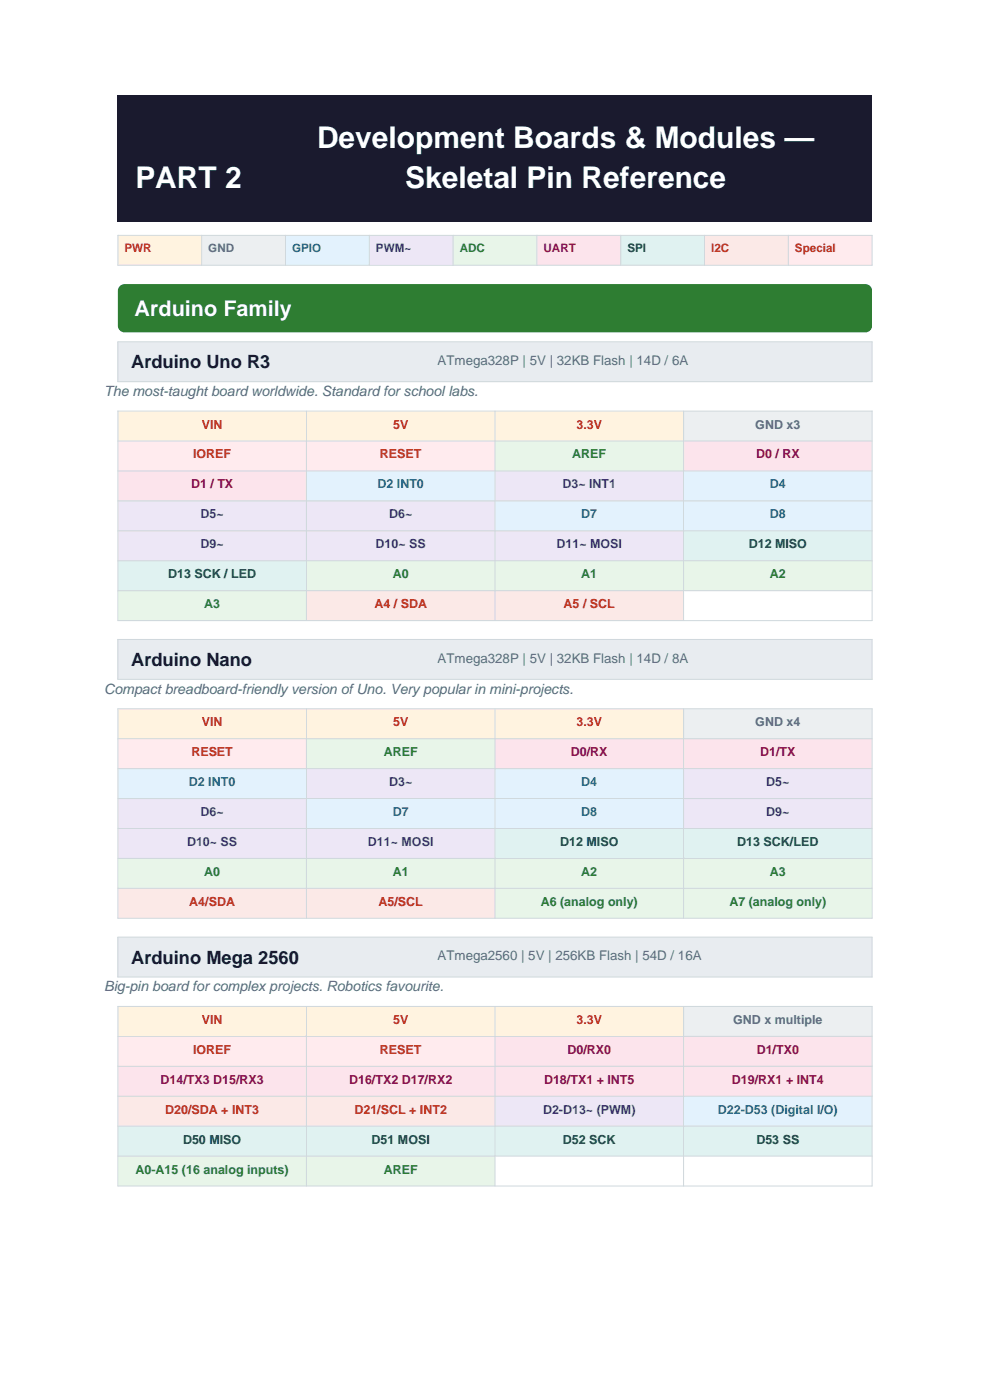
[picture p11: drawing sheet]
<svg xmlns="http://www.w3.org/2000/svg" width="210mm" height="297mm" viewBox="0 0 210 297" stroke-linecap="round" stroke-linejoin="round" font-family="sans-serif">
<defs><g id="words">
<g font-size="6.3" fill="#fff">
<text x="67.3" y="31.4">Development Boards &amp; Modules —</text>
<text x="28.7" y="39.9">PART 2</text>
<text x="85.9" y="39.9">Skeletal Pin Reference</text>
</g>
<text font-size="4.6" fill="#fff" x="28.5" y="67">Arduino Family</text>
<g font-size="3.9" fill="#1a1a2e">
<text x="27.8" y="78.2">Arduino Uno R3</text>
<text x="27.8" y="141.3">Arduino Nano</text>
<text x="27.8" y="204.5">Arduino Mega 2560</text>
</g>
<g font-size="3" fill="#546e7a">
<text x="22.1" y="84">The most-taught board worldwide. Standard for school labs.</text>
<text x="22.1" y="147.1">Compact breadboard-friendly version of Uno. Very popular in mini-projects.</text>
<text x="22.1" y="210.3">Big-pin board for complex projects. Robotics favourite.</text>
</g>
<g font-size="2.8" fill="#546e7a">
<text x="92.8" y="77.4">ATmega328P | 5V | 32KB Flash | 14D / 6A</text>
<text x="92.8" y="140.6">ATmega328P | 5V | 32KB Flash | 14D / 8A</text>
<text x="92.8" y="203.7">ATmega2560 | 5V | 256KB Flash | 54D / 16A</text>
</g>
<g font-size="2.6" fill="#e65100">
<text x="42.8" y="90.9">VIN</text>
<text x="83.4" y="90.9">5V</text>
<text x="122.3" y="90.9">3.3V</text>
<text x="42.8" y="154.1">VIN</text>
<text x="83.4" y="154.1">5V</text>
<text x="122.3" y="154.1">3.3V</text>
<text x="42.8" y="217.2">VIN</text>
<text x="83.4" y="217.2">5V</text>
<text x="122.3" y="217.2">3.3V</text>
</g>
<g font-size="2.6" fill="#546e7a">
<text x="160.2" y="90.9">GND x3</text>
<text x="160.2" y="154.1">GND x4</text>
<text x="155.5" y="217.2">GND x multiple</text>
</g>
<g font-size="2.6" fill="#b71c1c">
<text x="41" y="97.3">IOREF</text>
<text x="80.6" y="97.3">RESET</text>
<text x="40.6" y="160.4">RESET</text>
<text x="41" y="223.6">IOREF</text>
<text x="80.6" y="223.6">RESET</text>
</g>
<g font-size="2.6" fill="#2e7d32">
<text x="121.4" y="97.3">AREF</text>
<text x="83.3" y="122.7">A0</text>
<text x="123.3" y="122.7">A1</text>
<text x="163.3" y="122.7">A2</text>
<text x="43.3" y="129">A3</text>
<text x="81.4" y="160.4">AREF</text>
<text x="43.3" y="185.8">A0</text>
<text x="83.3" y="185.8">A1</text>
<text x="123.3" y="185.8">A2</text>
<text x="163.3" y="185.8">A3</text>
<text x="114.7" y="192.2">A6 (analog only)</text>
<text x="154.7" y="192.2">A7 (analog only)</text>
<text x="28.8" y="249">A0-A15 (16 analog inputs)</text>
<text x="81.4" y="249">AREF</text>
</g>
<g font-size="2.6" fill="#880e4f">
<text x="160.4" y="97.3">D0 / RX</text>
<text x="40.5" y="103.6">D1 / TX</text>
<text x="121.1" y="160.4">D0/RX</text>
<text x="161.3" y="160.4">D1/TX</text>
<text x="120.4" y="223.6">D0/RX0</text>
<text x="160.5" y="223.6">D1/TX0</text>
<text x="34" y="229.9">D14/TX3 D15/RX3</text>
<text x="74" y="229.9">D16/TX2 D17/RX2</text>
<text x="115.4" y="229.9">D18/TX1 + INT5</text>
<text x="155.3" y="229.9">D19/RX1 + INT4</text>
</g>
<g font-size="2.6" fill="#1565c0">
<text x="80.1" y="103.6">D2 INT0</text>
<text x="163.3" y="103.6">D4</text>
<text x="123.3" y="110">D7</text>
<text x="163.3" y="110">D8</text>
<text x="40.1" y="166.8">D2 INT0</text>
<text x="123.3" y="166.8">D4</text>
<text x="83.3" y="173.1">D7</text>
<text x="123.3" y="173.1">D8</text>
<text x="152.3" y="236.3">D22-D53 (Digital I/O)</text>
</g>
<g font-size="2.6" fill="#4527a0">
<text x="119.3" y="103.6">D3~ INT1</text>
<text x="42.5" y="110">D5~</text>
<text x="82.5" y="110">D6~</text>
<text x="42.5" y="116.3">D9~</text>
<text x="79.7" y="116.3">D10~ SS</text>
<text x="118.1" y="116.3">D11~ MOSI</text>
<text x="82.5" y="166.8">D3~</text>
<text x="162.5" y="166.8">D5~</text>
<text x="42.5" y="173.1">D6~</text>
<text x="162.5" y="173.1">D9~</text>
<text x="39.7" y="179.5">D10~ SS</text>
<text x="78.1" y="179.5">D11~ MOSI</text>
<text x="115.2" y="236.3">D2-D13~ (PWM)</text>
</g>
<g font-size="2.6" fill="#004d40">
<text x="158.8" y="116.3">D12 MISO</text>
<text x="35.7" y="122.7">D13 SCK / LED</text>
<text x="118.8" y="179.5">D12 MISO</text>
<text x="156.4" y="179.5">D13 SCK/LED</text>
<text x="38.8" y="242.6">D50 MISO</text>
<text x="78.8" y="242.6">D51 MOSI</text>
<text x="119.4" y="242.6">D52 SCK</text>
<text x="160.4" y="242.6">D53 SS</text>
</g>
<g font-size="2.6" fill="#bf360c">
<text x="79.4" y="129">A4 / SDA</text>
<text x="119.6" y="129">A5 / SCL</text>
<text x="40.1" y="192.2">A4/SDA</text>
<text x="80.3" y="192.2">A5/SCL</text>
<text x="35" y="236.3">D20/SDA + INT3</text>
<text x="75.2" y="236.3">D21/SCL + INT2</text>
</g>
<text font-size="2.5" fill="#e65100" x="26.4" y="53.5">PWR</text>
<text font-size="2.5" fill="#546e7a" x="44.2" y="53.5">GND</text>
<text font-size="2.5" fill="#1565c0" x="62" y="53.5">GPIO</text>
<text font-size="2.5" fill="#4527a0" x="79.7" y="53.5">PWM~</text>
<text font-size="2.5" fill="#2e7d32" x="97.5" y="53.5">ADC</text>
<text font-size="2.5" fill="#880e4f" x="115.3" y="53.5">UART</text>
<text font-size="2.5" fill="#004d40" x="133.1" y="53.5">SPI</text>
<text font-size="2.5" fill="#bf360c" x="150.9" y="53.5">I2C</text>
<text font-size="2.5" fill="#b71c1c" x="168.6" y="53.5">Special</text>
</g></defs>
<path d="M25 20.1h160v26.8h-160z" fill-rule="evenodd" fill="#1a1a2e"/>
<path d="M25 49.9h17.8v6.4h-17.8z" fill-rule="evenodd" fill="#fff3e0"/>
<path d="M42.8 49.9h17.8v6.4h-17.8z" fill-rule="evenodd" fill="#eceff1"/>
<path d="M60.6 49.9h17.7v6.4h-17.7z" fill-rule="evenodd" fill="#e3f2fd"/>
<path d="M78.3 49.9h17.8v6.4h-17.8z" fill-rule="evenodd" fill="#ede7f6"/>
<path d="M96.1 49.9h17.8v6.4h-17.8z" fill-rule="evenodd" fill="#e8f5e9"/>
<path d="M113.9 49.9h17.8v6.4h-17.8z" fill-rule="evenodd" fill="#fce4ec"/>
<path d="M131.7 49.9h17.7v6.4h-17.7z" fill-rule="evenodd" fill="#e0f2f1"/>
<path d="M149.4 49.9h17.8v6.4h-17.8z" fill-rule="evenodd" fill="#fbe9e7"/>
<path d="M167.2 49.9h17.8v6.4h-17.8z" fill-rule="evenodd" fill="#ffebee"/>
<path d="M25 49.9h160v6.4h-160zM42.8 49.9v6.4M60.6 49.9v6.4M78.3 49.9v6.4M96.1 49.9v6.4M113.9 49.9v6.4M131.7 49.9v6.4M149.4 49.9v6.4M167.2 49.9v6.4" fill="none" stroke="#cfd8dc" stroke-width=".21"/>
<path d="M25 60.3h160v10.2h-160z" fill-rule="evenodd" fill="#2e7d32"/>
<path d="M25 72.5h160v8.5h-160z" fill-rule="evenodd" fill="#e8ecf0"/>
<path d="M25 72.5h160v8.5h-160z" fill="none" stroke="#cfd8dc" stroke-width=".21"/>
<g fill="#fff3e0">
<path d="M25 87.2h40v6.4h-40z" fill-rule="evenodd"/>
<path d="M65 87.2h40v6.4h-40z" fill-rule="evenodd"/>
<path d="M105 87.2h40v6.4h-40z" fill-rule="evenodd"/>
</g>
<path d="M145 87.2h40v6.4h-40z" fill-rule="evenodd" fill="#eceff1"/>
<g fill="#ffebee">
<path d="M25 93.6h40v6.3h-40z" fill-rule="evenodd"/>
<path d="M65 93.6h40v6.3h-40z" fill-rule="evenodd"/>
</g>
<path d="M105 93.6h40v6.3h-40z" fill-rule="evenodd" fill="#e8f5e9"/>
<g fill="#fce4ec">
<path d="M145 93.6h40v6.3h-40z" fill-rule="evenodd"/>
<path d="M25 99.9h40v6.4h-40z" fill-rule="evenodd"/>
</g>
<path d="M65 99.9h40v6.4h-40z" fill-rule="evenodd" fill="#e3f2fd"/>
<path d="M105 99.9h40v6.4h-40z" fill-rule="evenodd" fill="#ede7f6"/>
<path d="M145 99.9h40v6.4h-40z" fill-rule="evenodd" fill="#e3f2fd"/>
<g fill="#ede7f6">
<path d="M25 106.3h40v6.3h-40z" fill-rule="evenodd"/>
<path d="M65 106.3h40v6.3h-40z" fill-rule="evenodd"/>
</g>
<g fill="#e3f2fd">
<path d="M105 106.3h40v6.3h-40z" fill-rule="evenodd"/>
<path d="M145 106.3h40v6.3h-40z" fill-rule="evenodd"/>
</g>
<g fill="#ede7f6">
<path d="M25 112.6h40v6.4h-40z" fill-rule="evenodd"/>
<path d="M65 112.6h40v6.4h-40z" fill-rule="evenodd"/>
<path d="M105 112.6h40v6.4h-40z" fill-rule="evenodd"/>
</g>
<g fill="#e0f2f1">
<path d="M145 112.6h40v6.4h-40z" fill-rule="evenodd"/>
<path d="M25 119h40v6.3h-40z" fill-rule="evenodd"/>
</g>
<g fill="#e8f5e9">
<path d="M65 119h40v6.3h-40z" fill-rule="evenodd"/>
<path d="M105 119h40v6.3h-40z" fill-rule="evenodd"/>
<path d="M145 119h40v6.3h-40z" fill-rule="evenodd"/>
<path d="M25 125.3h40v6.4h-40z" fill-rule="evenodd"/>
</g>
<g fill="#fbe9e7">
<path d="M65 125.3h40v6.4h-40z" fill-rule="evenodd"/>
<path d="M105 125.3h40v6.4h-40z" fill-rule="evenodd"/>
</g>
<path d="M145 125.3h40v6.4h-40z" fill-rule="evenodd" fill="#fff"/>
<path d="M25 93.6h160M25 99.9h160M25 87.2h160v44.5h-160zM65 87.2v44.5M105 87.2v44.5M145 87.2v44.5M25 106.3h160M25 112.6h160M25 119h160M25 125.3h160" fill="none" stroke="#cfd8dc" stroke-width=".21"/>
<path d="M25 135.7h160v8.4h-160z" fill-rule="evenodd" fill="#e8ecf0"/>
<path d="M25 135.7h160v8.4h-160z" fill="none" stroke="#cfd8dc" stroke-width=".21"/>
<g fill="#fff3e0">
<path d="M25 150.4h40v6.3h-40z" fill-rule="evenodd"/>
<path d="M65 150.4h40v6.3h-40z" fill-rule="evenodd"/>
<path d="M105 150.4h40v6.3h-40z" fill-rule="evenodd"/>
</g>
<path d="M145 150.4h40v6.3h-40z" fill-rule="evenodd" fill="#eceff1"/>
<path d="M25 156.7h40v6.4h-40z" fill-rule="evenodd" fill="#ffebee"/>
<path d="M65 156.7h40v6.4h-40z" fill-rule="evenodd" fill="#e8f5e9"/>
<g fill="#fce4ec">
<path d="M105 156.7h40v6.4h-40z" fill-rule="evenodd"/>
<path d="M145 156.7h40v6.4h-40z" fill-rule="evenodd"/>
</g>
<path d="M25 163.1h40v6.3h-40z" fill-rule="evenodd" fill="#e3f2fd"/>
<path d="M65 163.1h40v6.3h-40z" fill-rule="evenodd" fill="#ede7f6"/>
<path d="M105 163.1h40v6.3h-40z" fill-rule="evenodd" fill="#e3f2fd"/>
<g fill="#ede7f6">
<path d="M145 163.1h40v6.3h-40z" fill-rule="evenodd"/>
<path d="M25 169.4h40v6.4h-40z" fill-rule="evenodd"/>
</g>
<g fill="#e3f2fd">
<path d="M65 169.4h40v6.4h-40z" fill-rule="evenodd"/>
<path d="M105 169.4h40v6.4h-40z" fill-rule="evenodd"/>
</g>
<g fill="#ede7f6">
<path d="M145 169.4h40v6.4h-40z" fill-rule="evenodd"/>
<path d="M25 175.8h40v6.3h-40z" fill-rule="evenodd"/>
<path d="M65 175.8h40v6.3h-40z" fill-rule="evenodd"/>
</g>
<g fill="#e0f2f1">
<path d="M105 175.8h40v6.3h-40z" fill-rule="evenodd"/>
<path d="M145 175.8h40v6.3h-40z" fill-rule="evenodd"/>
</g>
<g fill="#e8f5e9">
<path d="M25 182.1h40v6.4h-40z" fill-rule="evenodd"/>
<path d="M65 182.1h40v6.4h-40z" fill-rule="evenodd"/>
<path d="M105 182.1h40v6.4h-40z" fill-rule="evenodd"/>
<path d="M145 182.1h40v6.4h-40z" fill-rule="evenodd"/>
</g>
<g fill="#fbe9e7">
<path d="M25 188.5h40v6.3h-40z" fill-rule="evenodd"/>
<path d="M65 188.5h40v6.3h-40z" fill-rule="evenodd"/>
</g>
<g fill="#e8f5e9">
<path d="M105 188.5h40v6.3h-40z" fill-rule="evenodd"/>
<path d="M145 188.5h40v6.3h-40z" fill-rule="evenodd"/>
</g>
<path d="M25 156.7h160M25 150.4h160v44.4h-160zM65 150.4v44.4M105 150.4v44.4M145 150.4v44.4M25 163.1h160M25 169.4h160M25 175.8h160M25 182.1h160M25 188.5h160" fill="none" stroke="#cfd8dc" stroke-width=".21"/>
<path d="M25 198.8h160v8.5h-160z" fill-rule="evenodd" fill="#e8ecf0"/>
<path d="M25 198.8h160v8.5h-160z" fill="none" stroke="#cfd8dc" stroke-width=".21"/>
<g fill="#fff3e0">
<path d="M25 213.5h40v6.4h-40z" fill-rule="evenodd"/>
<path d="M65 213.5h40v6.4h-40z" fill-rule="evenodd"/>
<path d="M105 213.5h40v6.4h-40z" fill-rule="evenodd"/>
</g>
<path d="M145 213.5h40v6.4h-40z" fill-rule="evenodd" fill="#eceff1"/>
<g fill="#ffebee">
<path d="M25 219.9h40v6.3h-40z" fill-rule="evenodd"/>
<path d="M65 219.9h40v6.3h-40z" fill-rule="evenodd"/>
</g>
<g fill="#fce4ec">
<path d="M105 219.9h40v6.3h-40z" fill-rule="evenodd"/>
<path d="M145 219.9h40v6.3h-40z" fill-rule="evenodd"/>
<path d="M25 226.2h40v6.4h-40z" fill-rule="evenodd"/>
<path d="M65 226.2h40v6.4h-40z" fill-rule="evenodd"/>
<path d="M105 226.2h40v6.4h-40z" fill-rule="evenodd"/>
<path d="M145 226.2h40v6.4h-40z" fill-rule="evenodd"/>
</g>
<g fill="#fbe9e7">
<path d="M25 232.6h40v6.3h-40z" fill-rule="evenodd"/>
<path d="M65 232.6h40v6.3h-40z" fill-rule="evenodd"/>
</g>
<path d="M105 232.6h40v6.3h-40z" fill-rule="evenodd" fill="#ede7f6"/>
<path d="M145 232.6h40v6.3h-40z" fill-rule="evenodd" fill="#e3f2fd"/>
<g fill="#e0f2f1">
<path d="M25 238.9h40v6.4h-40z" fill-rule="evenodd"/>
<path d="M65 238.9h40v6.4h-40z" fill-rule="evenodd"/>
<path d="M105 238.9h40v6.4h-40z" fill-rule="evenodd"/>
<path d="M145 238.9h40v6.4h-40z" fill-rule="evenodd"/>
</g>
<g fill="#e8f5e9">
<path d="M25 245.3h40v6.3h-40z" fill-rule="evenodd"/>
<path d="M65 245.3h40v6.3h-40z" fill-rule="evenodd"/>
</g>
<g fill="#fff">
<path d="M105 245.3h40v6.3h-40z" fill-rule="evenodd"/>
<path d="M145 245.3h40v6.3h-40z" fill-rule="evenodd"/>
</g>
<path d="M25 219.9h160M25 213.5h160v38.1h-160zM65 213.5v38.1M105 213.5v38.1M145 213.5v38.1M25 226.2h160M25 232.6h160M25 238.9h160M25 245.3h160" fill="none" stroke="#cfd8dc" stroke-width=".21"/>
<use href="#words"/>
</svg>
